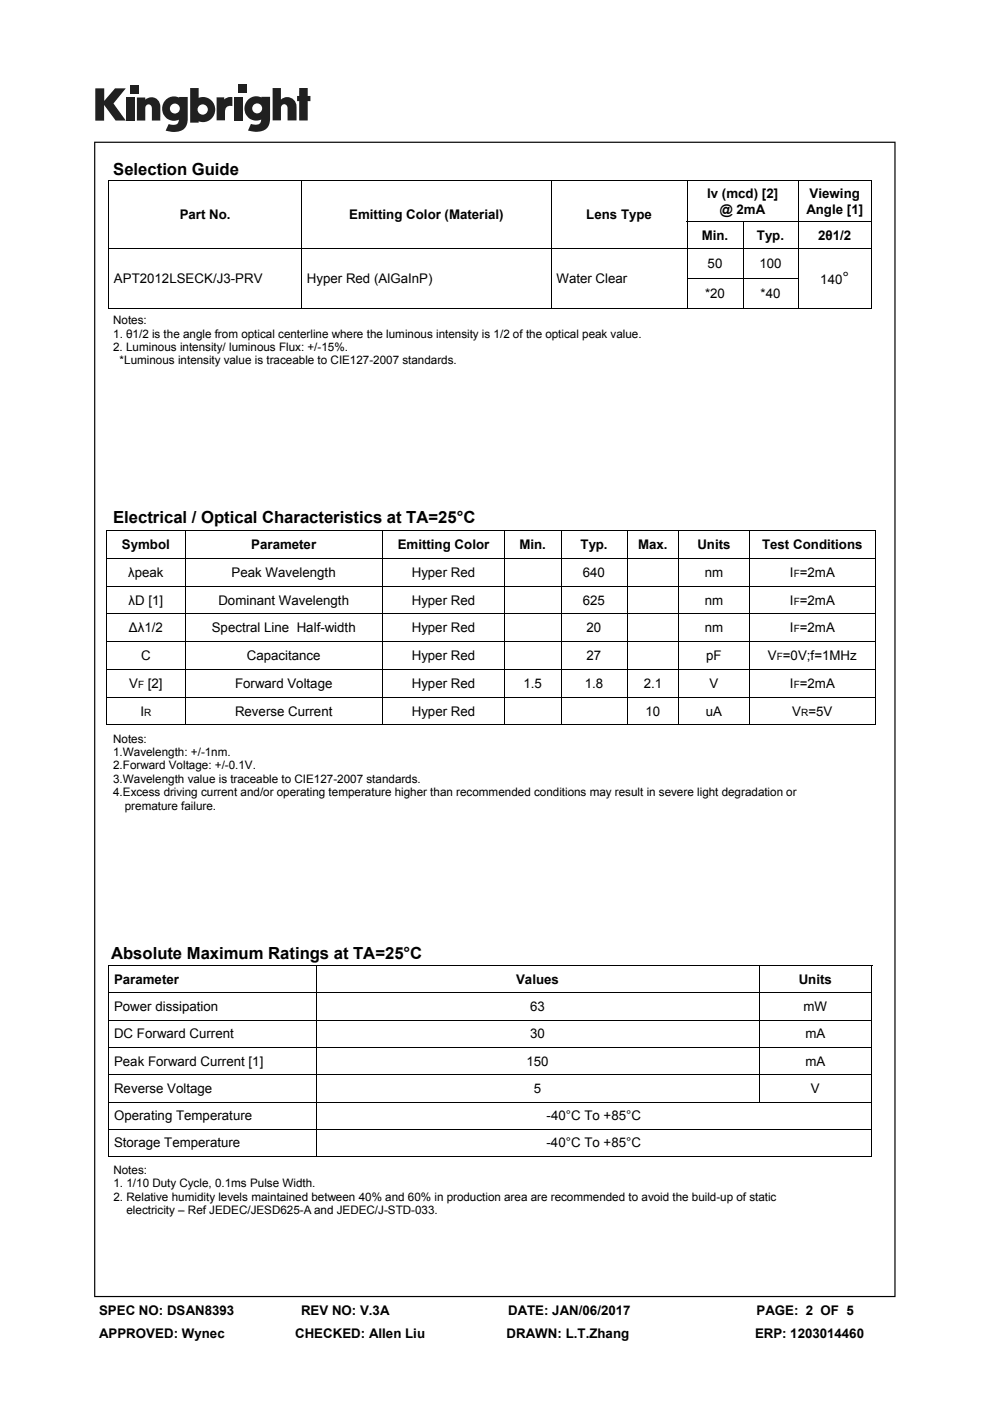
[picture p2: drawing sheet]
<svg xmlns="http://www.w3.org/2000/svg" width="210mm" height="297mm" viewBox="0 0 210 297" stroke-linecap="round" stroke-linejoin="round" font-family="sans-serif">
<defs><g id="words">
<g font-size="3.5">
<text x="24" y="37.1">Selection Guide</text>
<text x="178.7" y="60.2">°</text>
<text x="24" y="110.9">Electrical / Optical Characteristics at TA=25°C</text>
<text x="23.6" y="203.3">Absolute Maximum Ratings at TA=25°C</text>
</g>
<g font-size="2.8">
<text x="38.1" y="46.5">Part No.</text>
<text x="74.1" y="46.5">Emitting Color (Material)</text>
<text x="124.3" y="46.5">Lens Type</text>
<text x="150" y="42.1">Iv (mcd) [2]</text>
<text x="152.7" y="45.3">@ 2mA</text>
<text x="171" y="45.3">Angle [1]</text>
<text x="171.7" y="42.1">Viewing</text>
<text x="148.8" y="50.9">Min.</text>
<text x="160.5" y="50.9">Typ.</text>
<text x="173.5" y="50.9">2θ1/2</text>
<text x="24.2" y="60">APT2012LSECK/J3-PRV</text>
<text x="65.1" y="60">Hyper Red (AlGaInP)</text>
<text x="118" y="60">Water Clear</text>
<text x="150.1" y="56.9">50</text>
<text x="161.1" y="56.9">100</text>
<text x="149.5" y="63.1">*20</text>
<text x="161.3" y="63.1">*40</text>
<text x="174" y="60.2">140</text>
<text x="25.8" y="116.4">Symbol</text>
<text x="53.3" y="116.4">Parameter</text>
<text x="84.4" y="116.4">Emitting Color</text>
<text x="110.2" y="116.4">Min.</text>
<text x="123.1" y="116.4">Typ.</text>
<text x="135.4" y="116.4">Max.</text>
<text x="147.9" y="116.4">Units</text>
<text x="161.6" y="116.4">Test Conditions</text>
<text x="27.2" y="122.3">λpeak</text>
<text x="49.1" y="122.3">Peak Wavelength</text>
<text x="87.3" y="122.3">Hyper Red</text>
<text x="123.6" y="122.3">640</text>
<text x="149.5" y="122.3">nm</text>
<text x="167.5" y="122.3">I =2mA</text>
<text x="27.3" y="128.2">λD [1]</text>
<text x="46.3" y="128.2">Dominant Wavelength</text>
<text x="87.3" y="128.2">Hyper Red</text>
<text x="123.6" y="128.2">625</text>
<text x="149.5" y="128.2">nm</text>
<text x="167.5" y="128.2">I =2mA</text>
<text x="27.3" y="134.1">Δλ1/2</text>
<text x="44.9" y="134.1">Spectral Line Half-width</text>
<text x="87.3" y="134.1">Hyper Red</text>
<text x="124.4" y="134.1">20</text>
<text x="149.5" y="134.1">nm</text>
<text x="167.5" y="134.1">I =2mA</text>
<text x="29.9" y="140">C</text>
<text x="52.3" y="140">Capacitance</text>
<text x="87.3" y="140">Hyper Red</text>
<text x="124.4" y="140">27</text>
<text x="149.8" y="140">pF</text>
<text x="162.9" y="140">V =0V;f=1MHz</text>
<text x="27.4" y="145.9">V</text>
<text x="31.3" y="145.9">[2]</text>
<text x="49.8" y="145.9">Forward Voltage</text>
<text x="87.3" y="145.9">Hyper Red</text>
<text x="111" y="145.9">1.5</text>
<text x="124" y="145.9">1.8</text>
<text x="136.5" y="145.9">2.1</text>
<text x="150.5" y="145.9">V</text>
<text x="167.6" y="145.9">I =2mA</text>
<text x="29.8" y="151.7">I</text>
<text x="49.8" y="151.7">Reverse Current</text>
<text x="87.3" y="151.7">Hyper Red</text>
<text x="136.9" y="151.7">10</text>
<text x="149.7" y="151.7">uA</text>
<text x="168.1" y="151.7">V =5V</text>
<text x="24.2" y="208.6">Parameter</text>
<text x="109.5" y="208.6">Values</text>
<text x="169.4" y="208.6">Units</text>
<text x="24.2" y="214.3">Power dissipation</text>
<text x="112.4" y="214.3">63</text>
<text x="170.4" y="214.3">mW</text>
<text x="24.2" y="220.1">DC Forward Current</text>
<text x="112.4" y="220.1">30</text>
<text x="170.8" y="220.1">mA</text>
<text x="24.2" y="225.9">Peak Forward Current [1]</text>
<text x="111.7" y="225.9">150</text>
<text x="170.8" y="225.9">mA</text>
<text x="24.2" y="231.7">Reverse Voltage</text>
<text x="113.2" y="231.7">5</text>
<text x="172" y="231.7">V</text>
<text x="24.2" y="237.5">Operating Temperature</text>
<text x="115.9" y="237.5">-40°C To +85°C</text>
<text x="24.2" y="243.3">Storage Temperature</text>
<text x="115.9" y="243.3">-40°C To +85°C</text>
<text x="21" y="278.7">SPEC NO: DSAN8393</text>
<text x="63.8" y="278.7">REV NO: V.3A</text>
<text x="107.8" y="278.7">DATE: JAN/06/2017</text>
<text x="160.4" y="278.7">PAGE: 2 OF 5</text>
<text x="21" y="283.6">APPROVED: Wynec</text>
<text x="62.6" y="283.6">CHECKED: Allen Liu</text>
<text x="107.5" y="283.6">DRAWN: L.T.Zhang</text>
<text x="160.2" y="283.6">ERP: 1203014460</text>
</g>
<g font-size="2.5">
<text x="24" y="68.7">Notes:</text>
<text x="24" y="71.6">1. θ1/2 is the angle from optical centerline where the luminous intensity is 1/2 of the optical peak value.</text>
<text x="24" y="74.4">2. Luminous intensity/ luminous Flux: +/-15%.</text>
<text x="25.4" y="77.3">*Luminous intensity value is traceable to CIE127-2007 standards.</text>
<text x="24" y="157.5">Notes:</text>
<text x="24" y="160.3">1.Wavelength: +/-1nm.</text>
<text x="24" y="163.1">2.Forward Voltage: +/-0.1V.</text>
<text x="24" y="166">3.Wavelength value is traceable to CIE127-2007 standards.</text>
<text x="24" y="168.8">4.Excess driving current and/or operating temperature higher than recommended conditions may result in severe light degradation or</text>
<text x="26.5" y="171.7">premature failure.</text>
<text x="24.1" y="248.9">Notes:</text>
<text x="24.1" y="251.8">1. 1/10 Duty Cycle, 0.1ms Pulse Width.</text>
<text x="24.1" y="254.6">2. Relative humidity levels maintained between 40% and 60% in production area are recommended to avoid the build-up of static</text>
<text x="26.8" y="257.4">electricity – Ref JEDEC/JESD625-A and JEDEC/J-STD-033.</text>
</g>
<g font-size="2.1">
<text x="168.3" y="122.3">F</text>
<text x="168.3" y="128.2">F</text>
<text x="168.3" y="134.1">F</text>
<text x="164.8" y="140">F</text>
<text x="29.3" y="145.9">F</text>
<text x="168.3" y="145.9">F</text>
<text x="30.6" y="151.7">R</text>
<text x="169.9" y="151.7">R</text>
</g>
</g></defs>
<g fill="#231f20">
<path d="M20.2 18.7h1.9v2.7l2.3-2.7h2.3l-2.6 3.2 2.6 3.7h-2.2l-2.4-3.3v3.3h-1.9z"/>
<path d="M26.7 20.7h1.8v4.9h-1.8z"/>
<path d="M49.6 20.7h1.8v4.9h-1.8z"/>
<path d="M27.6 18h1.8v1.8h-1.8z"/>
<path d="M50.6 17.9h1.8v1.8h-1.8z"/>
<path d="M29 20.7h1.8v.4a1.9 1.9 0 0 1 2.2-.3 1.9 1.9 0 0 1 1 2v2.8h-1.8v-2.7a.7 .7 0 0 0-.7-.8 .7 .7 0 0 0-.7 .8v2.7h-1.8z"/>
<path d="M45.9 20.6h1.7v.5a2.02 2.02 0 0 1 1.7-.5v1.9h-.2a1.12 1.12 0 0 0-1.4 1.3v1.7h-1.8z"/>
<path d="M57.8 18.7h1.8v2.4a1.98 1.98 0 0 1 2.2-.3 1.98 1.98 0 0 1 1.1 2v2.7h-1.9v-2.6a.7 .7 0 0 0-.7-.8 .7 .7 0 0 0-.7 .8v2.6h-1.8z"/>
<path d="M63.5 18.7h1.8v1.6h.5v1.1h-.5v4.1h-1.8v-4.1h-.5v-1.1h.5z"/>
<path d="M40.3 18.7v7.3h1.8v-.3a2.63 2.63 0 0 0 3.5-2.5 2.63 2.63 0 0 0-3.5-2.5v-2zM41.9 23.2a1.1 1.1 0 0 1 2.2 0 1.1 1.1 0 0 1-2.2 0z"/>
<path d="M35.3 21a2.56 2.56 0 0 0-.6 3.3 2.56 2.56 0 0 0 3.2 1.1 1.09 1.09 0 0 1-1.5 1.1l-.6-.2-.7 1.4a5.3 5.3 0 0 0 3.8-.2 2.69 2.69 0 0 0 .9-2.4v-4.5h-1.8v.1l-.8-.2a2.44 2.44 0 0 0-1.9 .5zM36 23a1.06 1.06 0 0 1 2.1 0 1.06 1.06 0 0 1-2.1 0z"/>
<path d="M52.8 21a2.56 2.56 0 0 0-.6 3.3 2.56 2.56 0 0 0 3.2 1 1.09 1.09 0 0 1-1.5 1.1l-.7-.1-.6 1.4a5.3 5.3 0 0 0 3.7-.3 2.69 2.69 0 0 0 1-2.3v-4.6h-1.8v.2l-.9-.3a2.44 2.44 0 0 0-1.8 .6zM53.5 23a1.06 1.06 0 0 1 2.1 0 1.06 1.06 0 0 1-2.1 0z"/>
</g>
<path d="M20 30v245h169.9v-245zM20.2 30.3h169.5v244.5h-169.5z" fill="#000"/>
<g fill="none" stroke="#000" stroke-width=".21">
<path d="M23 38.4h161.9M23.1 38.3v26.9M64 38.4v14.2M117 38.4v14.2M145.7 38.4v8.6M169.3 38.4v8.6M184.8 38.3v26.9M23.2 52.7h161.5M64 52.8v12.4M117 52.8v12.4M145.6 47.1h39.1M145.6 59.1h23.8"/>
<path d="M145.7 47.1v5.5M145.7 52.8v12.4M157.6 47.1v5.5M157.6 52.8v12.4M169.3 47.1v5.5M169.3 52.8v12.4M23 65.3h161.9M22.5 112.6h163.3M22.6 112.5v41.1M22.7 118.4h162.9M39.3 112.6v5.7M39.3 118.4v5.8"/>
<path d="M81.2 112.6v5.7M81.2 118.4v5.8M107 112.6v5.7M107 118.4v5.8M119 112.6v5.7M119 118.4v5.8M133 112.6v5.7M133 118.4v5.8M144 112.6v5.7M144 118.4v5.8M158.9 112.6v5.7M158.9 118.4v5.8"/>
<path d="M185.7 112.5v41.1M22.7 124.3h162.9M22.7 130.2h162.9M22.7 136.1h162.9M39.3 124.4v5.7M39.3 130.3v5.7M39.3 136.1v5.8M81.2 124.4v5.7M81.2 130.3v5.7M81.2 136.1v5.8M107 124.4v5.7M107 130.3v5.7"/>
<path d="M107 136.1v5.8M119 124.4v5.7M119 130.3v5.7M119 136.1v5.8M133 124.4v5.7M133 130.3v5.7M133 136.1v5.8M144 124.4v5.7M144 130.3v5.7M144 136.1v5.8M158.9 124.4v5.7M158.9 130.3v5.7"/>
<path d="M158.9 136.1v5.8M22.5 153.7h163.3M22.7 142h162.9M22.7 147.9h162.9M39.3 142v5.8M39.3 148v5.6M81.2 142v5.8M81.2 148v5.6M107 142v5.8M107 148v5.6M119 142v5.8M119 148v5.6"/>
<path d="M133 142v5.8M133 148v5.6M144 142v5.8M144 148v5.6M158.9 142v5.8M158.9 148v5.6M23 204.8h162M23.1 204.7v40.4M23.2 210.5h161.6M23.2 216.3h161.6M67 204.9v5.5M67 210.6v5.6"/>
<path d="M67 216.4v5.6M161 204.9v5.5M161 210.6v5.6M161 216.4v5.6M184.9 204.7v40.4M23.2 222.1h161.6M23.2 227.9h161.6M23.2 233.7h161.6M23.2 239.5h161.6M67 222.2v5.6M67 228v5.6M67 233.8v5.6"/>
<path d="M67 239.6v5.5M161 222.2v5.6M161 228v5.6M23 245.2h162"/>
</g>
<use href="#words"/>
</svg>
